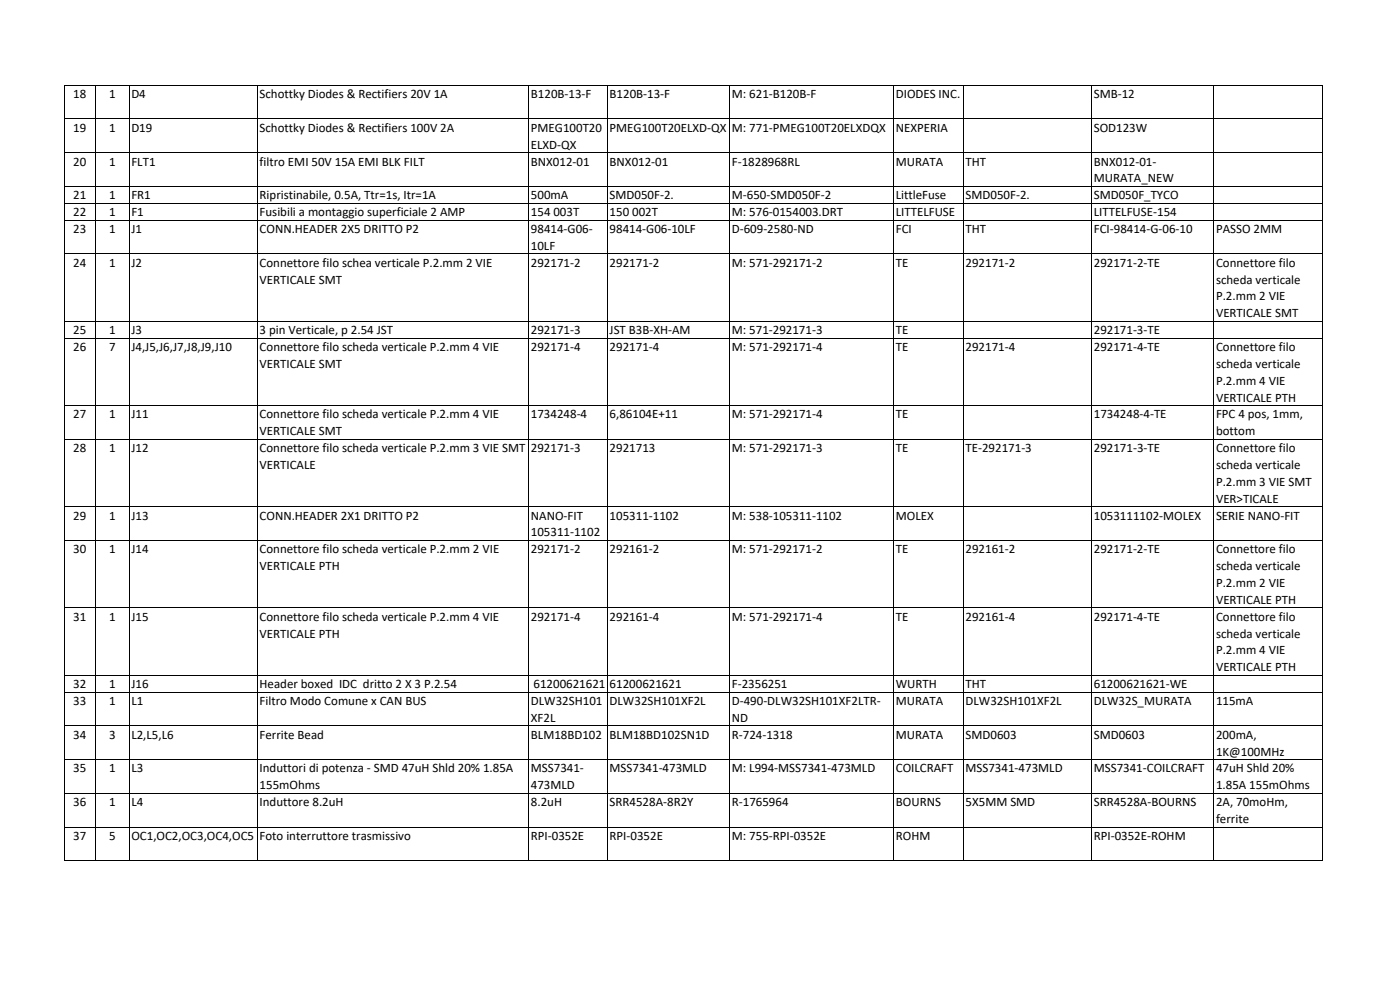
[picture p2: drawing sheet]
<svg xmlns="http://www.w3.org/2000/svg" width="420mm" height="297mm" viewBox="0 0 420 297" stroke-linecap="round" stroke-linejoin="round" font-family="sans-serif">
<defs><g id="words">
<g font-size="3.9">
<text x="22" y="29.4">18</text>
<text x="32.7" y="29.4">1</text>
<text x="39.4" y="29.4">D4</text>
<text x="77.9" y="29.4">Schottky Diodes &amp; Rectifiers 20V 1A</text>
<text x="159.3" y="29.4">B120B‐13‐F</text>
<text x="183" y="29.4">B120B‐13‐F</text>
<text x="219.6" y="29.4">M: 621‐B120B‐F</text>
<text x="268.8" y="29.4">DIODES INC.</text>
<text x="328.3" y="29.4">SMB‐12</text>
<text x="22" y="39.5">19</text>
<text x="32.7" y="39.5">1</text>
<text x="39.4" y="39.5">D19</text>
<text x="77.9" y="39.5">Schottky Diodes &amp; Rectifiers 100V 2A</text>
<text x="159.3" y="39.5">PMEG100T20</text>
<text x="183" y="39.5">PMEG100T20ELXD‐QX M: 771‐PMEG100T20ELXDQX</text>
<text x="268.9" y="39.5">NEXPERIA</text>
<text x="328.3" y="39.5">SOD123W</text>
<text x="159.3" y="44.6">ELXD‐QX</text>
<text x="22" y="49.7">20</text>
<text x="32.7" y="49.7">1</text>
<text x="39.4" y="49.7">FLT1</text>
<text x="77.9" y="49.7">filtro EMI 50V 15A EMI BLK FILT</text>
<text x="159.3" y="49.7">BNX012‐01</text>
<text x="183" y="49.7">BNX012‐01</text>
<text x="219.6" y="49.7">F‐1828968RL</text>
<text x="268.9" y="49.7">MURATA</text>
<text x="289.8" y="49.7">THT</text>
<text x="328.3" y="49.7">BNX012‐01‐</text>
<text x="22" y="59.8">21</text>
<text x="32.7" y="59.8">1</text>
<text x="39.4" y="59.8">FR1</text>
<text x="77.9" y="59.8">Ripristinabile, 0.5A, Ttr=1s, Itr=1A</text>
<text x="159.3" y="59.8">500mA</text>
<text x="183" y="59.8">SMD050F‐2.</text>
<text x="219.6" y="59.8">M‐650‐SMD050F‐2</text>
<text x="268.9" y="59.8">LittleFuse</text>
<text x="289.8" y="59.8">SMD050F‐2.</text>
<text x="328.3" y="59.8">SMD050F_TYCO</text>
<text x="328.3" y="54.7">MURATA_NEW</text>
<text x="22" y="64.8">22</text>
<text x="32.7" y="64.8">1</text>
<text x="39.4" y="64.8">F1</text>
<text x="77.9" y="64.8">Fusibili a montaggio superficiale 2 AMP</text>
<text x="159.3" y="64.8">154</text>
<text x="166.1" y="64.8">003T</text>
<text x="183" y="64.8">150</text>
<text x="189.7" y="64.8">002T</text>
<text x="219.6" y="64.8">M: 576‐0154003.DRT</text>
<text x="268.8" y="64.8">LITTELFUSE</text>
<text x="328.3" y="64.8">LITTELFUSE‐154</text>
<text x="22" y="69.9">23</text>
<text x="32.7" y="69.9">1</text>
<text x="39.4" y="69.9">J1</text>
<text x="77.9" y="69.9">CONN.HEADER 2X5 DRITTO P2</text>
<text x="159.3" y="69.9">98414‐G06‐</text>
<text x="183" y="69.9">98414‐G06‐10LF</text>
<text x="219.6" y="69.9">D‐609‐2580‐ND</text>
<text x="268.8" y="69.9">FCI</text>
<text x="289.8" y="69.9">THT</text>
<text x="328.3" y="69.9">FCI‐98414‐G‐06‐10</text>
<text x="364.9" y="69.9">PASSO 2MM</text>
<text x="159.3" y="75">10LF</text>
<text x="22" y="80">24</text>
<text x="32.7" y="80">1</text>
<text x="39.4" y="80">J2</text>
<text x="77.9" y="80">Connettore filo schea verticale P.2.mm 2 VIE</text>
<text x="159.3" y="80">292171‐2</text>
<text x="183" y="80">292171‐2</text>
<text x="219.6" y="80">M: 571‐292171‐2</text>
<text x="268.9" y="80">TE</text>
<text x="289.8" y="80">292171‐2</text>
<text x="328.3" y="80">292171‐2‐TE</text>
<text x="364.9" y="80">Connettore filo</text>
<text x="77.9" y="85.1">VERTICALE SMT</text>
<text x="364.9" y="85.1">scheda verticale</text>
<text x="364.9" y="90.1">P.2.mm 2 VIE</text>
<text x="364.9" y="95.2">VERTICALE SMT</text>
<text x="22" y="100.2">25</text>
<text x="32.7" y="100.2">1</text>
<text x="39.4" y="100.2">J3</text>
<text x="77.9" y="100.2">3 pin Verticale, p 2.54 JST</text>
<text x="159.3" y="100.2">292171‐3</text>
<text x="183" y="100.2">JST B3B‐XH‐AM</text>
<text x="219.6" y="100.2">M: 571‐292171‐3</text>
<text x="268.8" y="100.2">TE</text>
<text x="328.3" y="100.2">292171‐3‐TE</text>
<text x="22" y="105.3">26</text>
<text x="32.7" y="105.3">7</text>
<text x="39.4" y="105.3">J4,J5,J6,J7,J8,J9,J10</text>
<text x="77.9" y="105.3">Connettore filo scheda verticale P.2.mm 4 VIE</text>
<text x="159.3" y="105.3">292171‐4</text>
<text x="183" y="105.3">292171‐4</text>
<text x="219.6" y="105.3">M: 571‐292171‐4</text>
<text x="268.8" y="105.3">TE</text>
<text x="289.8" y="105.3">292171‐4</text>
<text x="328.3" y="105.3">292171‐4‐TE</text>
<text x="364.9" y="105.3">Connettore filo</text>
<text x="77.9" y="110.4">VERTICALE SMT</text>
<text x="364.9" y="110.4">scheda verticale</text>
<text x="364.9" y="115.4">P.2.mm 4 VIE</text>
<text x="22" y="125.5">27</text>
<text x="32.7" y="125.5">1</text>
<text x="39.4" y="125.5">J11</text>
<text x="77.9" y="125.5">Connettore filo scheda verticale P.2.mm 4 VIE</text>
<text x="159.3" y="125.5">1734248‐4</text>
<text x="183" y="125.5">6,86104E+11</text>
<text x="219.6" y="125.5">M: 571‐292171‐4</text>
<text x="268.9" y="125.5">TE</text>
<text x="328.3" y="125.5">1734248‐4‐TE</text>
<text x="364.9" y="125.5">FPC 4 pos, 1mm,</text>
<text x="364.9" y="120.5">VERTICALE PTH</text>
<text x="77.9" y="130.6">VERTICALE SMT</text>
<text x="364.9" y="130.6">bottom</text>
<text x="22" y="135.7">28</text>
<text x="32.7" y="135.7">1</text>
<text x="39.4" y="135.7">J12</text>
<text x="77.9" y="135.7">Connettore filo scheda verticale P.2.mm 3 VIE SMT</text>
<text x="159.3" y="135.7">292171‐3</text>
<text x="183" y="135.7">2921713</text>
<text x="219.6" y="135.7">M: 571‐292171‐3</text>
<text x="268.8" y="135.7">TE</text>
<text x="289.8" y="135.7">TE‐292171‐3</text>
<text x="328.3" y="135.7">292171‐3‐TE</text>
<text x="364.9" y="135.7">Connettore filo</text>
<text x="77.9" y="140.7">VERTICALE</text>
<text x="364.9" y="140.7">scheda verticale</text>
<text x="364.9" y="145.8">P.2.mm 3 VIE SMT</text>
<text x="22" y="155.9">29</text>
<text x="32.7" y="155.9">1</text>
<text x="39.4" y="155.9">J13</text>
<text x="77.9" y="155.9">CONN.HEADER 2X1 DRITTO P2</text>
<text x="159.3" y="155.9">NANO‐FIT</text>
<text x="183" y="155.9">105311‐1102</text>
<text x="219.6" y="155.9">M: 538‐105311‐1102</text>
<text x="268.9" y="155.9">MOLEX</text>
<text x="328.3" y="155.9">1053111102‐MOLEX</text>
<text x="364.9" y="155.9">SERIE NANO‐FIT</text>
<text x="364.9" y="150.8">VER&gt;TICALE</text>
<text x="159.3" y="161">105311‐1102</text>
<text x="22" y="166">30</text>
<text x="32.7" y="166">1</text>
<text x="39.4" y="166">J14</text>
<text x="77.9" y="166">Connettore filo scheda verticale P.2.mm 2 VIE</text>
<text x="159.3" y="166">292171‐2</text>
<text x="183" y="166">292161‐2</text>
<text x="219.6" y="166">M: 571‐292171‐2</text>
<text x="268.8" y="166">TE</text>
<text x="289.8" y="166">292161‐2</text>
<text x="328.3" y="166">292171‐2‐TE</text>
<text x="364.9" y="166">Connettore filo</text>
<text x="77.9" y="171.1">VERTICALE PTH</text>
<text x="364.9" y="171.1">scheda verticale</text>
<text x="364.9" y="176.1">P.2.mm 2 VIE</text>
<text x="364.9" y="181.2">VERTICALE PTH</text>
<text x="22" y="186.2">31</text>
<text x="32.7" y="186.2">1</text>
<text x="39.4" y="186.2">J15</text>
<text x="77.9" y="191.3">VERTICALE PTH</text>
<text x="77.9" y="186.2">Connettore filo scheda verticale P.2.mm 4 VIE</text>
<text x="159.3" y="186.2">292171‐4</text>
<text x="183" y="186.2">292161‐4</text>
<text x="219.6" y="186.2">M: 571‐292171‐4</text>
<text x="268.8" y="186.2">TE</text>
<text x="289.8" y="186.2">292161‐4</text>
<text x="328.3" y="186.2">292171‐4‐TE</text>
<text x="364.9" y="186.2">Connettore filo</text>
<text x="364.9" y="191.3">scheda verticale</text>
<text x="364.9" y="196.4">P.2.mm 4 VIE</text>
<text x="364.9" y="201.4">VERTICALE PTH</text>
<text x="22" y="206.5">32</text>
<text x="32.7" y="206.5">1</text>
<text x="39.4" y="206.5">J16</text>
<text x="77.9" y="206.5">Header boxed IDC dritto 2 X 3 P.2.54</text>
<text x="160.1" y="206.5">61200621621 61200621621</text>
<text x="219.7" y="206.5">F‐2356251</text>
<text x="268.9" y="206.5">WURTH</text>
<text x="289.8" y="206.5">THT</text>
<text x="328.3" y="206.5">61200621621‐WE</text>
<text x="22" y="211.5">33</text>
<text x="32.7" y="211.5">1</text>
<text x="39.4" y="211.5">L1</text>
<text x="77.9" y="211.5">Filtro Modo Comune x CAN BUS</text>
<text x="159.3" y="211.5">DLW32SH101</text>
<text x="183" y="211.5">DLW32SH101XF2L</text>
<text x="219.6" y="211.5">D‐490‐DLW32SH101XF2LTR‐</text>
<text x="268.8" y="211.5">MURATA</text>
<text x="289.8" y="211.5">DLW32SH101XF2L</text>
<text x="328.3" y="211.5">DLW32S_MURATA</text>
<text x="364.9" y="211.5">115mA</text>
<text x="22" y="221.7">34</text>
<text x="32.7" y="221.7">3</text>
<text x="39.4" y="221.7">L2,L5,L6</text>
<text x="77.9" y="221.7">Ferrite Bead</text>
<text x="159.3" y="216.6">XF2L</text>
<text x="159.3" y="221.7">BLM18BD102 BLM18BD102SN1D</text>
<text x="219.6" y="216.6">ND</text>
<text x="219.6" y="221.7">R‐724‐1318</text>
<text x="268.9" y="221.7">MURATA</text>
<text x="289.8" y="221.7">SMD0603</text>
<text x="328.3" y="221.7">SMD0603</text>
<text x="365" y="221.7">200mA,</text>
<text x="364.9" y="226.7">1K@100MHz</text>
<text x="22" y="231.8">35</text>
<text x="32.7" y="231.8">1</text>
<text x="39.4" y="231.8">L3</text>
<text x="77.9" y="231.8">Induttori di potenza ‐ SMD 47uH Shld 20% 1.85A</text>
<text x="159.3" y="231.8">MSS7341‐</text>
<text x="183" y="231.8">MSS7341‐473MLD</text>
<text x="219.6" y="231.8">M: L994‐MSS7341‐473MLD</text>
<text x="268.8" y="231.8">COILCRAFT</text>
<text x="289.8" y="231.8">MSS7341‐473MLD</text>
<text x="328.3" y="231.8">MSS7341‐COILCRAFT</text>
<text x="364.9" y="231.8">47uH Shld 20%</text>
<text x="77.9" y="236.8">155mOhms</text>
<text x="159.3" y="236.8">473MLD</text>
<text x="364.9" y="236.8">1.85A 155mOhms</text>
<text x="22" y="241.9">36</text>
<text x="32.7" y="241.9">1</text>
<text x="39.4" y="241.9">L4</text>
<text x="77.9" y="241.9">Induttore 8.2uH</text>
<text x="159.3" y="241.9">8.2uH</text>
<text x="183" y="241.9">SRR4528A‐8R2Y</text>
<text x="219.6" y="241.9">R‐1765964</text>
<text x="268.9" y="241.9">BOURNS</text>
<text x="289.8" y="241.9">5X5MM SMD</text>
<text x="328.3" y="241.9">SRR4528A‐BOURNS</text>
<text x="364.9" y="241.9">2A, 70moHm,</text>
<text x="364.9" y="247">ferrite</text>
<text x="22" y="252">37</text>
<text x="32.7" y="252">5</text>
<text x="39.4" y="252">OC1,OC2,OC3,OC4,OC5 Foto interruttore trasmissivo</text>
<text x="159.3" y="252">RPI‐0352E</text>
<text x="183" y="252">RPI‐0352E</text>
<text x="219.6" y="252">M: 755‐RPI‐0352E</text>
<text x="268.8" y="252">ROHM</text>
<text x="328.3" y="252">RPI‐0352E‐ROHM</text>
</g>
</g></defs>
<g fill="none" stroke="#000" stroke-width=".3">
<path d="M19.2 25.6v232.7M19.3 25.6h377.6M19.3 35.7h377.6M28.6 25.6v232.7M38.8 25.6v232.7M77.2 25.6v232.7M158.7 25.6v232.7M182.3 25.6v232.7M219 25.6v232.7M268.2 25.6v232.7M289.1 25.6v232.7M327.6 25.6v232.7"/>
<path d="M364.3 25.6v232.7M396.9 25.6v232.7M19.3 45.8h377.6M19.3 55.9h377.6M19.3 61h377.6M19.3 66.1h377.6M19.3 76.2h377.6M19.3 96.4h377.6M19.3 101.5h377.6M19.3 121.7h377.6M19.3 131.8h377.6M19.3 152.1h377.6"/>
<path d="M19.3 162.2h377.6M19.3 182.4h377.6M19.3 202.6h377.6M19.3 207.7h377.6M19.3 217.8h377.6M19.3 227.9h377.6M19.3 238.1h377.6M19.3 248.2h377.6M19.3 258.3h377.6"/>
</g>
<use href="#words"/>
</svg>
